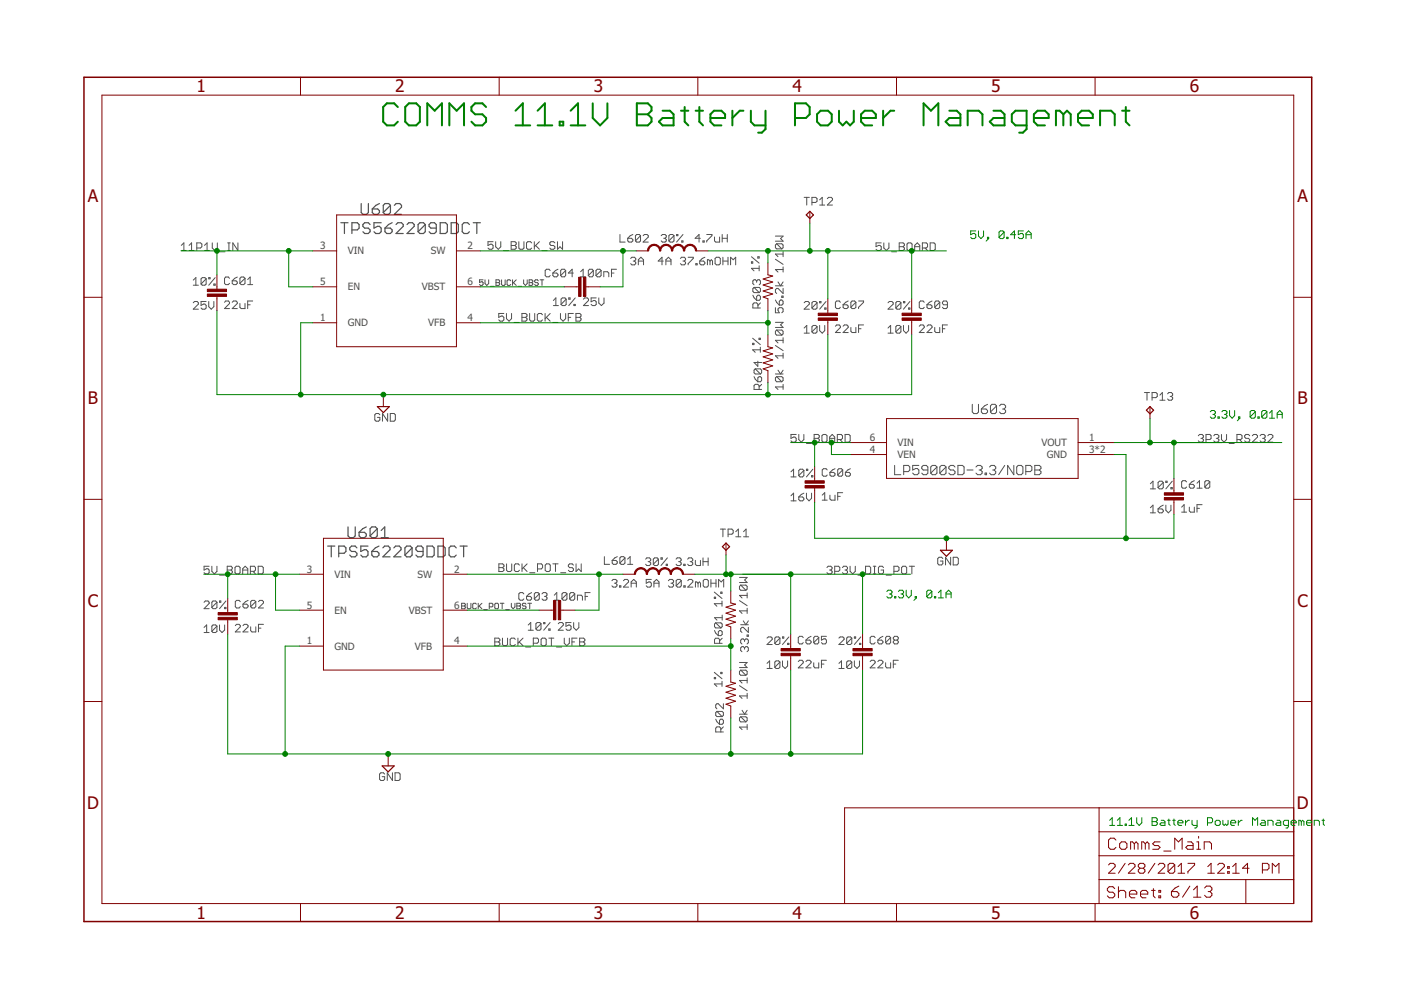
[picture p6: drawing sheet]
<svg xmlns="http://www.w3.org/2000/svg" width="297mm" height="210mm" viewBox="0 0 297 210" stroke-linecap="round" stroke-linejoin="round" font-family="sans-serif">
<defs><g id="words">
<g font-size="3.7" fill="#800000">
<text x="41.7" y="19.6">1</text>
<text x="83.8" y="19.6">2</text>
<text x="125.9" y="19.6">3</text>
<text x="168" y="19.6">4</text>
<text x="210.1" y="19.6">5</text>
<text x="252.2" y="19.6">6</text>
<text x="18.6" y="42.9">A</text>
<text x="275.1" y="42.9">A</text>
<text x="18.6" y="85.8">B</text>
<text x="275.1" y="85.8">B</text>
<text x="18.6" y="128.6">C</text>
<text x="275.1" y="128.6">C</text>
<text x="18.5" y="171.5">D</text>
<text x="275" y="171.5">D</text>
<text x="41.7" y="194.8">1</text>
<text x="83.8" y="194.8">2</text>
<text x="125.9" y="194.8">3</text>
<text x="168" y="194.8">4</text>
<text x="210.1" y="194.8">5</text>
<text x="252.2" y="194.8">6</text>
</g>
<g font-size="2.1" fill="#505050">
<text x="67.9" y="52.8">3</text>
<text x="73.7" y="54">VIN</text>
<text x="91.3" y="54">SW</text>
<text x="99.1" y="52.8">2</text>
<text x="67.9" y="60.5">5</text>
<text x="73.7" y="61.6">EN</text>
<text x="89.5" y="61.6">VBST</text>
<text x="99.1" y="60.5">6</text>
<text x="67.9" y="68.1">1</text>
<text x="73.7" y="69.2">GND</text>
<text x="90.8" y="69.2">VFB</text>
<text x="99.1" y="68.1">4</text>
<text x="184.5" y="93.5">6</text>
<text x="190.3" y="94.6">VIN</text>
<text x="220.8" y="94.6">VOUT</text>
<text x="230.9" y="93.5">1</text>
<text x="184.5" y="96">4</text>
<text x="190.3" y="97.1">VEN</text>
<text x="222" y="97.1">GND</text>
<text x="230.9" y="96">3*2</text>
<text x="65.1" y="121.4">3</text>
<text x="70.9" y="122.5">VIN</text>
<text x="88.5" y="122.5">SW</text>
<text x="96.3" y="121.4">2</text>
<text x="65.1" y="129">5</text>
<text x="70.9" y="130.1">EN</text>
<text x="86.7" y="130.1">VBST</text>
<text x="96.3" y="129">6</text>
<text x="65.1" y="136.6">1</text>
<text x="70.9" y="137.8">GND</text>
<text x="88" y="137.8">VFB</text>
<text x="96.3" y="136.6">4</text>
</g>
</g></defs>
<g fill="none" stroke="#505050" stroke-width=".21">
<path d="M38.4 53.1h1.1M38.4 52l.6-.5v1.6M40.1 53.1h1.1M40.1 52l.5-.5v1.6M41 59.4l.5-.5v1.6M41.7 52.6h.8l.3-.3v-.5l-.3-.3h-.8v1.6M43.3 53.1h1.1M43.3 52l.6-.5v1.6M43.7 59.1v1.1l-.3 .3h-.5l-.3-.3M43.7 59.1l-.3-.2h-.5l-.3 .2v1.1M43.7 59.1l-1.1 1.1M44.3 58.9h.2v.2h-.2z"/>
<path d="M45 51.5v1.1l.5 .5 .6-.5v-1.1M45.6 58.9l-1.3 1.6M46.6 53.4h1.1M48.3 51.5h.5M48.3 53.1h.5M48.5 51.5v1.6M48.7 59l-.3-.3h-.5l-.3 .3v1.1l.3 .2h.5l.3-.2M49.2 59.5h.8l.3 .3v.3l-.3 .2h-.5l-.3-.2zM50.3 58.7l-.5 .3-.6 .5M50.4 51.5v1.6l-1-1.6v1.6M51.9 59l-.2-.3h-.6l-.2 .3v1.1M51.9 59v1.1l-.2 .2h-.6l-.2-.2"/>
<path d="M51.9 59l-1 1.1M52.5 59.3l.5-.6v1.6M102.4 59.3h-.7v.6l.3-.2 .4 .2v.4l-.2 .2h-.3l-.2-.2M102.8 59.3v.8l.4 .4 .4-.4v-.8M104.5 51.2h-1v.8l.5-.2h.3l.2 .2v.6l-.2 .3h-.6l-.2-.3M105.1 51.2v1.1l.5 .6 .6-.6v-1.1M105.2 59.3h.5l.2 .2-.2 .4 .2 .4-.2 .2h-.5zM105.2 59.9h.5M106.3 59.3v1l.2 .2h.4l.2-.2v-1M106.7 53.1h1.1M108.3 59.5l-.2-.2h-.4l-.2 .2v.8l.2 .2h.4l.2-.2M108.4 51.2h.8l.3 .3v.3l-.3 .2 .3 .3v.3l-.3 .3h-.8z"/>
<path d="M108.4 52h.8M108.7 59.3v1.2M108.9 59.9l.6 .6M109.5 59.3l-.8 .8M110 51.2v1.4l.3 .3h.5l.3-.3v-1.4M111 59.3v.8l.4 .4 .4-.4v-.8M112.2 59.3h.6l.2 .2-.2 .4 .2 .4-.2 .2h-.6zM112.2 59.9h.6M112.7 51.5l-.2-.3h-.6l-.3 .3v1.1l.3 .3h.6l.2-.3M113.3 51.2v1.7M113.6 52l.8 .9M114.1 59.5l-.2-.2h-.4l-.2 .4 .2 .2h.4l.2 .4-.2 .2h-.4l-.2-.2"/>
<path d="M114.4 51.2l-1.1 1.1M114.5 59.3h.8M114.9 53.1h1.1M114.9 59.3v1.2M116.6 57.4l-.2-.3h-.5l-.3 .3v1l.3 .3h.5l.2-.3M117.2 57.9h.8l.3 .3v.2l-.3 .3h-.5l-.3-.3zM117.6 51.5l-.2-.3h-.6l-.2 .3v.3l.2 .2h.6l.2 .3v.3l-.2 .3h-.6l-.2-.3M118.2 51.2v1.7l.5-.6 .6 .6v-1.7M118.3 57.1l-1.1 .8M119.9 57.4v1l-.2 .3h-.6l-.2-.3M119.9 57.4l-.2-.3h-.6l-.2 .3v1M119.9 57.4l-1 1"/>
<path d="M121.6 57.9h-1.1l.8-.8v1.6M123.1 57.6l.5-.5v1.6M123.1 58.7h1.1M125.8 57.4v1l-.3 .3h-.5l-.3-.3M125.8 57.4l-.3-.3h-.5l-.3 .3v1M125.8 57.4l-1.1 1M127.4 57.4v1l-.2 .3h-.6l-.2-.3M127.4 57.4l-.2-.3h-.6l-.2 .3v1M127.4 57.4l-1 1M128 58.7v-1.1h.8l.3 .3v.8M129.6 57.9h.6M130.7 57.1h-1.1v1.6"/>
<path d="M131.4 49.7v1.6h1.1M133.1 50.5h.8l.3 .3v.3l-.3 .2h-.6l-.2-.2zM133.7 54.8l.3-.3h.5l.3 .3v.3l-.3 .3M134.2 49.7l-.6 .3-.5 .5M134.3 55.4h.2M134.5 55.4l.3 .2v.3l-.3 .3h-.5l-.3-.3M135.3 55.4h1.1M135.3 56.2v-1.1l.6-.6 .5 .6v1.1M135.8 50v1.1l-.3 .2h-.5l-.3-.2M135.8 50l-.3-.3h-.5l-.3 .3v1.1M135.8 50l-1.1 1.1M136.4 50l.2-.3h.6l.3 .3v.2l-1.1 1.1h1.1"/>
<path d="M140.2 50l.2-.3h.6l.3 .3v.2l-.3 .3M140.6 55.4h-1l.8-.9v1.7M140.7 50.5h.3M141 50.5l.3 .3v.3l-.3 .2h-.6l-.2-.2M141.2 55.4h1.1M141.2 56.2v-1.1l.5-.6 .6 .6v1.1M142.9 50v1.1l-.3 .2h-.5l-.3-.2M142.9 50l-.3-.3h-.5l-.3 .3v1.1M142.9 50l-1.1 1.1M143.4 49.7h.3v.3h-.3zM144.3 54.8l.2-.3h.6l.3 .3v.3l-.3 .3M144.5 51.1h.3v.2h-.3z"/>
<path d="M144.8 55.4h.3M144.8 49.7l-1.4 1.6M145.1 55.4l.3 .2v.3l-.3 .3h-.6l-.2-.3M145.9 54.5h1.1v.3l-1.1 1.1v.3M147.5 55.9h.3v.3h-.3zM148.4 55.4h.8l.2 .2v.3l-.2 .3h-.6l-.2-.3zM148.5 50.5h-1.1l.8-.8v1.6M149 51.1h.3v.2h-.3zM149.4 54.5l-.5 .3-.5 .6M149.8 49.7h1.1v.3l-1.1 1.1v.2M150.5 55.4l-.2-.3h-.3v1.1M150.5 55.4v.8"/>
<path d="M150.5 55.4l.3-.3 .3 .3v.8M151.5 50.2v.9l.3 .2h.8v-1.1M151.6 54.8l.3-.3h.5l.3 .3v1.1l-.3 .3h-.5l-.3-.3zM153.1 50.5h1.1M153.1 49.7v1.6M153.3 55.4h1M153.3 54.5v1.7M154.2 49.7v1.6M154.3 54.5v1.7M154.9 56.2v-1.7l.5 .6 .6-.6v1.7M159.3 55.5h.3v.3h-.3zM159.3 54.4l1.7 1.4"/>
<path d="M160.4 59.6l-.3-.3h-.2l-.3 .3v.5l.3 .3M160.4 59.6l.3-.3h.3l.2 .3v.5l-.2 .3M160.4 59.6v.3M160.7 54.4h.3v.3h-.3zM161 56.9h-1.7l.6 .5M161 56.3v1.1M164.4 55l1.6 1M164.4 50.1h1.6l-.5 .5 .5 .5h-1.6M164.7 51.7l-.3 .3v.5l.3 .3h1.1M164.7 51.7h1.1l.2 .3v.5l-.2 .3M164.7 51.7l1.1 1.1M165 59.8l.5 .8 .5-.8"/>
<path d="M166 53.3v1.1M166 56.6v1.1M166 57.1h-1.6l.6 .6M166 53.9h-1.6l.6 .5M170.5 41.8h1.1M171 41.8v1.7M172.1 42.9h.9l.2-.2v-.6l-.2-.3h-.9v1.7M173.8 42.4l.5-.6v1.7M173.8 43.5h1.1M175.4 42.1l.3-.3h.5l.3 .3v.3l-1.1 1.1h1.1M186.8 51.5h-1.1v.8l.6-.3h.3l.2 .3v.6l-.2 .2h-.6l-.3-.2M187.4 51.5v1.1l.5 .5 .6-.5v-1.1"/>
<path d="M189 53.4h1.1M190.6 51.5h.9l.2 .3v.2l-.2 .3 .2 .3v.3l-.2 .2h-.9zM190.6 52.3h.9M192.6 51.5h.5l.3 .3v1.1l-.3 .2h-.5l-.3-.2v-1.1zM193.9 52.3h1.1M193.9 53.1v-1.1l.6-.5 .5 .5v1.1M195.6 52.6h.8l.3-.3v-.5l-.3-.3h-.8v1.6M196.1 52.6l.6 .5M197.2 51.5h.8l.3 .3v1.1l-.3 .2h-.8zM41 60.5h1.1M41 64.2l.3-.3h.5l.3 .3v.3l-1.1 1.1h1.1M43.7 63.9h-1.1v.8l.6-.2h.2l.3 .2v.6l-.3 .3h-.5l-.3-.3"/>
<path d="M44.3 63.9v1.1l.5 .6 .5-.6v-1.1M45.3 60.2h.3v.3h-.3zM47.6 64.1l.3-.3h.5l.3 .3v.2l-1.1 1.1h1.1M49.2 64.1l.3-.3h.5l.3 .3v.2l-1.1 1.1h1.1M50.9 64.3v.9l.2 .2h.8v-1.1M52.5 64.6h.5M52.5 60.3h1.1M53.6 63.8h-1.1v1.6M104 60.7h.8M106.8 66.5h-1.1v.8l.6-.3h.3l.2 .3v.5l-.2 .3h-.6l-.3-.3M107.4 66.5v1.1l.5 .5 .6-.5v-1.1M109 68.4h1.1"/>
<path d="M109.8 60.7h.8M110.7 66.5h.8l.2 .2v.3l-.2 .3 .2 .3v.2l-.2 .3h-.8zM110.7 67.3h.8M112.3 66.5v1.3l.3 .3h.5l.3-.3v-1.3M115 66.7l-.3-.2h-.5l-.3 .2v1.1l.3 .3h.5l.3-.3M115.6 66.5v1.6M115.8 67.3l.8 .8M116.6 66.5l-1 1.1M117.2 68.4h1.1M117.3 63.7l.6-.5v1.6M117.3 64.8h1.1M118.8 66.5v1.1l.6 .5 .5-.5v-1.1"/>
<path d="M120 63.4v1.1l-.2 .3h-.6l-.2-.3M120 63.4l-.2-.2h-.6l-.2 .2v1.1M120 63.4l-1 1.1M120.5 67.3h.5M120.6 63.2h.3v.2h-.3zM121.6 66.5h-1.1v1.6M121.7 64.5h.3v.3h-.3zM122 63.2l-1.4 1.6M122.1 66.5h.8l.3 .2v.3l-.3 .3 .3 .3v.2l-.3 .3h-.8zM122.1 67.3h.8M123.7 63.4l.3-.2h.5l.3 .2v.3l-1.1 1.1h1.1M126.4 63.2h-1.1v.8l.6-.3h.2l.3 .3v.5l-.3 .3h-.5l-.3-.3"/>
<path d="M127 63.2v1.1l.5 .5 .6-.5v-1.1M159.6 72.8h.3v.3h-.3zM159.6 71.7l1.6 1.4M159.6 62.6l.3 .5 .5 .6M159.9 60.9l-.3 .3v.6l.3 .2h1.1M159.9 60.9h1.1l.2 .3v.6l-.2 .2M159.9 60.9l1.1 1.1M159.9 79.9l.2 .5 .6 .5M160.1 78.2l-.2 .3v.5l.2 .3h1.1M160.1 78.2h1.1l.3 .3v.5l-.3 .3M160.1 78.2l1.1 1.1M160.4 62.9l.3-.3h.3l.2 .3v.5l-.2 .3h-.6z"/>
<path d="M160.7 76.6v1.1l-.8-.8h1.6M160.7 65.3v-.8l-.3-.3h-.5l-.3 .3v.8h1.6M160.9 71.7h.3v.3h-.3zM161.2 74.2h-1.6l.5 .5M161.2 73.6v1.1M161.2 64.2l-.5 .6M164.4 65.2v1.1h.8l-.2-.8 .2-.3h.6l.2 .3v.6l-.2 .2M164.4 63.6l.8 1.1M164.4 60.6h1.6M164.4 79.3h1.6M164.4 73.3l1.6 1M164.4 68.3h1.6l-.5 .6 .5 .5h-1.6"/>
<path d="M164.7 70l-.3 .3v.5l.3 .3h1.1M164.7 79.9l-.3 .2v.6l.3 .2h1.1M164.7 70h1.1l.2 .3v.5l-.2 .3M164.7 79.9h1.1l.2 .2v.6l-.2 .2M164.7 79.9l1.1 1M164.7 70l1.1 1.1M165 78.5l.5 .8 .5-.8M165.5 63.6h.3l.2 .3v.5l-.2 .3h-.6v-.8zM165.8 62.8h.2v.3h-.2zM166 61.2v1l-1-1h-.3l-.3 .2v.6l.3 .2M166 71.6v1.1M166 74.9v1.1"/>
<path d="M166 75.4h-1.6l.6 .6M166 72.2h-1.6l.6 .5M170.5 64.2l.3-.3h.5l.3 .3v.3l-1.1 1.1h1.1M170.5 69.6l.5-.6v1.6M170.5 70.6h1.1M173.2 64.2v1.1l-.2 .3h-.6l-.3-.3M173.2 64.2l-.2-.3h-.6l-.3 .3v1.1M173.2 69.3l-.2-.3h-.6l-.3 .3v1.1M173.2 69.3v1.1l-.2 .2h-.6l-.3-.2M173.2 64.2l-1.1 1.1M173.2 69.3l-1.1 1.1M173.8 69v1.1l.5 .5 .6-.5v-1.1"/>
<path d="M173.8 63.9h.3v.3h-.3zM174.9 65.3h.2v.3h-.2zM175.1 63.9l-1.3 1.7M177.1 69.2l.3-.3h.5l.3 .3v.2l-1.1 1.1h1.1M178.2 64.1l-.3-.3h-.5l-.3 .3v1.1l.3 .2h.5l.3-.2M178.8 64.6h.8l.2 .3v.3l-.2 .2h-.6l-.2-.2zM178.8 69.2l.2-.3h.6l.2 .3v.2l-1 1.1h1M179.8 63.8l-1 .8M180.4 69.4v.8l.3 .3h.8v-1.1M181.5 64.1v1.1l-.3 .2h-.5l-.3-.2M181.5 64.1l-.3-.3h-.5l-.3 .3v1.1M181.5 64.1l-1.1 1.1"/>
<path d="M182 63.8h1.1v.3l-1.1 1.1v.2M182 69.7h.6M183.1 68.9h-1.1v1.6M188.3 64.2l.3-.3h.5l.3 .3v.3l-1.1 1.1h1.1M188.3 70.6h1.1M188.3 69.6l.5-.6v1.6M191 64.2v1.1l-.3 .3h-.5l-.3-.3M191 64.2l-.3-.3h-.5l-.3 .3v1.1M191 69.3v1.1l-.3 .2h-.5l-.3-.2M191 69.3l-.3-.3h-.5l-.3 .3v1.1M191 64.2l-1.1 1.1M191 69.3l-1.1 1.1"/>
<path d="M191.6 63.9h.2v.3h-.2zM191.6 69v1.1l.5 .5 .5-.5v-1.1M192.6 65.3h.3v.3h-.3zM192.9 63.9l-1.3 1.7M194.9 69.2l.3-.3h.5l.3 .3v.2l-1.1 1.1h1.1M196 64.1l-.3-.3h-.5l-.3 .3v1.1l.3 .2h.5l.3-.2M196.5 64.6h.8l.3 .3v.3l-.3 .2h-.5l-.3-.2zM196.5 69.2l.3-.3h.5l.3 .3v.2l-1.1 1.1h1.1M197.6 63.8l-.5 .3-.6 .5M198.2 69.4v.8l.2 .3h.8v-1.1M199.2 64.1v1.1l-.2 .2h-.6l-.2-.2M199.2 64.1l-.2-.3h-.6l-.2 .3v1.1"/>
<path d="M199.2 64.1l-1 1.1M199.8 69.7h.5M200.9 64.6h-.8l-.3-.3v-.2l.3-.3h.5l.3 .3v1.1l-.3 .2h-.5l-.3-.2M200.9 68.9h-1.1v1.6M80.5 87.9l-.2-.2h-.6l-.2 .2v1.1l.2 .3h.6l.2-.3v-.5h-.5M82.2 87.7v1.6l-1.1-1.6v1.6M82.7 87.7h.8l.3 .2v1.1l-.3 .3h-.8zM160.7 80.1l.3-.2h.2l.3 .2v.6l-.3 .2h-.5zM161 82.6v-.8l-.3-.3h-.6l-.2 .3v.8h1.6M161.5 81.5l-.5 .5M166 81.5v1.1M166 82h-1.6l.6 .6"/>
<path d="M168.8 92.1h-1.1v.8l.6-.2h.2l.3 .2v.6l-.3 .2h-.5l-.3-.2M169.4 92.1v1.1l.5 .5 .5-.5v-1.1M170.4 99.8v1l-.2 .3h-.6l-.2-.3M170.4 99.8l-.2-.3h-.6l-.2 .3v1M170.4 99.8l-1 1M171 99.5h.3v.3h-.3zM171 94h1.1M172.3 99.5l-1.3 1.6M172.6 92.1h.8l.3 .3v.3l-.3 .2 .3 .3v.3l-.3 .2h-.8zM172.6 92.9h.8M174.5 92.1h.6l.2 .3v1.1l-.2 .2h-.6l-.2-.2v-1.1zM175.4 99.6l-.3-.2h-.5l-.3 .2v1.1l.3 .3h.5l.3-.3"/>
<path d="M175.9 92.9h1.1M175.9 93.7v-1l.5-.6 .6 .6v1M177 99.4l-1 .8M177.5 93.2h.9l.2-.3v-.5l-.2-.3h-.9v1.6M178.1 93.2l.5 .5M178.7 99.6l-.3-.2h-.5l-.3 .2v1.1M178.7 99.6v1.1l-.3 .3h-.5l-.3-.3M178.7 99.6l-1.1 1.1M179.2 92.1h.8l.3 .3v1.1l-.3 .2h-.8zM180.3 99.4l-.5 .2-.6 .6M189.7 98.7v1.9h1.3M191.6 100h1l.3-.3v-.7l-.3-.3h-1v1.9"/>
<path d="M194.8 98.7h-1.3v1l.7-.4h.3l.3 .4v.6l-.3 .3h-.7l-.3-.3M196.7 99.7h-1l-.3-.4v-.3l.3-.3h.7l.3 .3v1.3l-.3 .3h-.7l-.3-.3M198.6 99v1.3l-.3 .3h-.6l-.4-.3M198.6 99l-.3-.3h-.6l-.4 .3v1.3M198.6 99l-1.3 1.3M200.6 99v1.3l-.4 .3h-.6l-.3-.3M200.6 99l-.4-.3h-.6l-.3 .3v1.3M200.6 99l-1.3 1.3M202.5 99l-.3-.3h-.7l-.3 .3v.3l.3 .4h.7l.3 .3v.3l-.3 .3h-.7l-.3-.3M203.1 98.7h1l.3 .3v1.3l-.3 .3h-1zM205 99.7h1.3M206.1 85.7v1.7l.4 .3h.6l.4-.3v-1.7"/>
<path d="M206.9 99l.4-.3h.6l.3 .3v.3l-.3 .4M207.6 99.7h.3M207.9 99.7l.3 .3v.3l-.3 .3h-.6l-.4-.3M208.1 86.7h.9l.4 .3v.4l-.4 .3h-.6l-.3-.3zM209.4 85.7l-.7 .4-.6 .6M209.8 99l.3-.3h.7l.3 .3v.3l-.3 .4M210.5 99.7h.3M210.8 99.7l.3 .3v.3l-.3 .3h-.7l-.3-.3M211.3 86.1v1.3l-.3 .3h-.7l-.3-.3M211.3 86.1l-.3-.4h-.7l-.3 .4v1.3M211.3 86.1l-1.3 1.3M211.9 86.1l.3-.4h.7l.3 .4v.3l-.3 .3"/>
<path d="M212.6 86.7h.3M212.9 86.7l.3 .3v.4l-.3 .3h-.7l-.3-.3M213 98.7l-1.3 1.9M214.9 98.7v1.9l-1.3-1.9v1.9M215.9 98.7h.6l.4 .3v1.3l-.4 .3h-.6l-.3-.3v-1.3zM217.5 100h1l.3-.3v-.7l-.3-.3h-1v1.9M219.4 98.7h1l.3 .3v.3l-.3 .4 .3 .3v.3l-.3 .3h-1zM219.4 99.7h1M242.6 83.2h1.1M243.2 83.2v1.7M244.3 84.3h.8l.3-.2v-.6l-.3-.3h-.8v1.7M245.9 83.8l.5-.6v1.7"/>
<path d="M245.9 84.9h1.1M247.5 83.5l.3-.3h.5l.3 .3v.3l-.3 .3M248.1 84.1h.2M248.3 84.1l.3 .2v.3l-.3 .3h-.5l-.3-.3M254.1 92.4l.2-.3h.6l.2 .3v.3l-.2 .2M254.6 92.9h.3M254.9 92.9l.2 .3v.3l-.2 .2h-.6l-.2-.2M255.7 93.2h.8l.3-.3v-.5l-.3-.3h-.8v1.6M257.3 92.4l.3-.3h.5l.3 .3v.3l-.3 .2M257.9 92.9h.2M258.1 92.9l.3 .3v.3l-.3 .2h-.5l-.3-.2M259 92.1v1.1l.5 .5 .6-.5v-1.1"/>
<path d="M260.6 94h1.1M262.3 93.2h.8l.2-.3v-.5l-.2-.3h-.8v1.6M262.8 93.2l.5 .5M265 92.4l-.3-.3h-.5l-.3 .3v.3l.3 .2h.5l.3 .3v.3l-.3 .2h-.5l-.3-.2M265.5 92.4l.3-.3h.5l.3 .3v.3l-1.1 1h1.1M267.2 92.4l.2-.3h.6l.2 .3v.3l-.2 .2M267.7 92.9h.3M268 92.9l.2 .3v.3l-.2 .2h-.6l-.2-.2M268.8 92.4l.3-.3h.5l.3 .3v.3l-1.1 1h1.1M105.8 119.5h.8l.2 .3v.3l-.2 .3 .2 .2v.3l-.2 .3h-.8zM107.4 119.5v1.4l.3 .3h.5l.3-.3v-1.4M110.1 119.8l-.2-.3h-.6l-.2 .3v1.1l.2 .3h.6l.2-.3"/>
<path d="M110.7 119.5v1.7M111.8 119.5l-1.1 1.1M115.9 119.5h.5l.3 .3v1.1l-.3 .3h-.5l-.3-.3v-1.1zM117.2 119.5h1.1M117.8 119.5v1.7M121.6 119.8l-.3-.3h-.5l-.3 .3v.3l.3 .3h.5l.3 .2v.3l-.3 .3h-.5l-.3-.3M122.1 119.5v1.7l.6-.6 .5 .6v-1.7M128.1 118v1.7h1.1M129.8 118.8h.8l.3 .3v.3l-.3 .3h-.6l-.2-.3zM130.9 118l-.6 .3-.5 .5M132.5 118.3v1.1l-.3 .3h-.5l-.3-.3M132.5 118.3l-.3-.3h-.5l-.3 .3v1.1"/>
<path d="M132.5 118.3l-1.1 1.1M133.1 119.7h1.1M133.1 118.6l.5-.6v1.7M136.9 118.6l.2-.3h.6l.3 .3v.2l-.3 .3M137.4 119.1h.3M137.7 119.1l.3 .3v.2l-.3 .3h-.6l-.2-.3M139.6 118.6l-.3-.3h-.5l-.3 .3v1M139.6 118.6v1l-.3 .3h-.5l-.3-.3M139.6 118.6l-1.1 1M140.1 118.3h.3v.3h-.3zM141.2 119.6h.3v.3h-.3zM141.5 118.3l-1.4 1.6"/>
<path d="M143.3 118.6l.3-.3h.5l.3 .3v.2l-.3 .3M143.9 119.1h.2M144.1 119.1l.3 .3v.2l-.3 .3h-.5l-.3-.3M145 119.6h.2v.3h-.2zM145.8 118.6l.2-.3h.6l.3 .3v.2l-.3 .3M146.3 119.1h.3M146.6 119.1l.3 .3v.2l-.3 .3h-.6l-.2-.3M147.4 118.8v.8l.3 .3h.8v-1.1M149.1 118.3v1.6M149.1 119.1h1M150.1 118.3v1.6M152.7 112.2h1.1"/>
<path d="M153.3 112.2v1.6M154.4 113.3h.8l.2-.3v-.5l-.2-.3h-.8v1.6M156 112.7l.5-.5v1.6M156 113.8h1.1M157.6 113.8h1.1M157.6 112.7l.6-.5v1.6M167.7 100l.6-.5v1.6M167.7 105.1l.6-.5v1.6M167.7 101.1h1.1M167.7 106.2h1.1M169.4 105.4h.8l.2 .2v.3l-.2 .3h-.6l-.2-.3zM170.4 104.6l-.5 .2-.5 .6"/>
<path d="M171 104.6v1l.5 .6 .6-.6v-1M172.1 100.8h.2v.3h-.2zM174.3 105l.6-.5v1.5M174.3 106h1.1M176 105v.8l.2 .2h.8v-1M176 100.2h.8l.2 .2v.3l-.2 .3h-.6l-.2-.3zM177.6 105.2h.5M178.7 104.5h-1.1v1.5M179.2 100.2h.8l.3 .2v.3l-.3 .3h-.5l-.3-.3zM199.9 118.4l-.3-.2h-.5l-.3 .2v1.1l.3 .3h.5l.3-.3v-.5h-.5M201.5 118.2v1.6l-1-1.6v1.6M202.1 118.2h.8l.3 .2v1.1l-.3 .3h-.8z"/>
<path d="M208.9 100.3h.3v.3h-.3zM243.9 102.6l.6-.6v1.7M243.9 107.7l.6-.6v1.6M243.9 103.7h1.1M243.9 108.7h1.1M245.5 107.9h.9l.2 .3v.3l-.2 .2h-.6l-.3-.2zM246.6 102.3v1.1l-.2 .3h-.6l-.3-.3M246.6 102.3l-.2-.3h-.6l-.3 .3v1.1M246.6 102.3l-1.1 1.1M246.6 107.1l-1.1 .8M247.2 102h.2v.3h-.2zM247.2 107.1v1.1l.5 .5 .6-.5v-1.1"/>
<path d="M248.3 103.4h.2v.3h-.2zM248.5 102l-1.3 1.7M250.5 107.5l.6-.5v1.6M250.5 108.6h1.1M251.6 102.2l-.3-.3h-.5l-.3 .3v1.1l.3 .2h.5l.3-.2M252.2 107.5v.8l.2 .3h.8v-1.1M252.2 102.7h.8l.2 .3v.3l-.2 .2h-.6l-.2-.2zM253.2 101.9l-.5 .3-.5 .5M253.8 107.8h.5M253.8 103.5h1.1M253.8 102.4l.5-.5v1.6M254.9 107h-1.1v1.6"/>
<path d="M256.5 102.2l-.3-.3h-.5l-.3 .3v1.1M256.5 102.2v1.1l-.3 .2h-.5l-.3-.2M256.5 102.2l-1.1 1.1M43.3 127.7l.2-.3h.6l.2 .3v.3l-1 1.1h1M43.3 133l.5-.5v1.6M43.3 134.1h1M44.3 120.1h-1v.8l.8-.3 .2 .3v.5l-.2 .3h-.6l-.2-.3M44.9 120.1v1l.5 .6 .6-.6v-1M46 127.7v1.1l-.3 .3h-.5l-.3-.3M46 127.7l-.3-.3h-.5l-.3 .3v1.1M46 132.8l-.3-.3h-.5l-.3 .3v1.1M46 132.8v1.1l-.3 .2h-.5l-.3-.2"/>
<path d="M46 127.7l-1.1 1.1M46 132.8l-1.1 1.1M46.5 127.4h.3v.3h-.3zM46.5 132.5v1.1l.6 .5 .5-.5v-1.1M46.5 121.9h1.1M47.6 128.8h.3v.3h-.3zM47.9 127.4l-1.4 1.7M48.2 120.1h.8l.3 .2v.3l-.3 .3 .3 .2v.3l-.3 .3h-.8zM48.2 120.9h.8M49.9 132.7l.2-.3h.6l.2 .3v.2l-1 1.1h1M50.1 120.1h.5l.3 .2v1.1l-.3 .3h-.5l-.3-.3v-1.1zM50.9 127.6l-.2-.3h-.6l-.2 .3v1l.2 .3h.6l.2-.3"/>
<path d="M51.5 121.7v-1.1l.5-.5 .5 .5v1.1M51.5 120.9h1M51.5 132.7l.3-.3h.5l.3 .3v.2l-1.1 1.1h1.1M51.5 128.1h.8l.3 .3v.2l-.3 .3h-.5l-.3-.3zM52.6 127.3l-.6 .3-.5 .5M53.1 121.1h.8l.3-.2v-.6l-.3-.2h-.8v1.6M53.1 132.9v.8l.3 .3h.8v-1.1M53.6 121.1l.6 .6M54.2 127.6l-.2-.3h-.6l-.3 .3v1M54.2 127.6v1l-.2 .3h-.6l-.3-.3M54.2 127.6l-1.1 1M54.7 120.1h.8l.3 .2v1.1l-.3 .3h-.8z"/>
<path d="M54.8 133.2h.5M54.8 127.6l.3-.3h.5l.3 .3v.2l-1.1 1.1h1.1M55.9 132.4h-1.1v1.6M97.9 127.9h.6l.2 .2-.2 .4 .2 .4-.2 .2h-.6zM97.9 128.5h.6M99.1 127.9v1l.2 .2h.3l.2-.2v-1M101 128.1l-.2-.2h-.4l-.2 .2v.8l.2 .2h.4l.2-.2M101.4 127.9v1.2M101.6 128.5l.6 .6M102.2 127.9l-.8 .8M102.6 129.3h.7M103.7 128.7h.6l.2-.2v-.4l-.2-.2h-.6v1.2"/>
<path d="M104.9 128.1l.2-.2h.4l.2 .2v.8l-.2 .2h-.4l-.2-.2zM104.9 135.3h.8l.3 .3v.2l-.3 .3 .3 .3v.3l-.3 .2h-.8zM104.9 136.1h.8M105.8 120.4h.8M106.1 127.9h.7M106.5 127.9v1.2M106.5 135.3v1.4l.3 .2h.5l.3-.2v-1.4M107.2 129.3h.8M108.4 127.9v.8l.4 .4 .4-.4v-.8M109.3 135.6l-.3-.3h-.6l-.2 .3v1.1l.2 .2h.6l.3-.2M109.6 127.9h.6l.2 .2-.2 .4 .2 .4-.2 .2h-.6zM109.6 128.5h.6"/>
<path d="M109.8 135.3v1.6M110.1 136.1l.8 .8M110.9 135.3l-1.1 1.1M111 120.4l.8 .8M111.1 125.9l-.3-.3h-.5l-.3 .3v1.1l.3 .3h.5l.3-.3M111.4 137.2h1.1M111.5 128.1l-.2-.2h-.4l-.2 .4 .2 .2h.4l.2 .4-.2 .2h-.4l-.2-.2M111.6 126.4h.8l.3 .3v.3l-.3 .3h-.5l-.3-.3zM111.9 127.9h.8M112 132.5l.5-.5v1.6M112 133.6h1.1M112.3 121.4h1.1"/>
<path d="M112.3 127.9v1.2M112.7 125.6l-1.1 .8M113.1 136.4h.8l.3-.3v-.5l-.3-.3h-.8v1.6M114 120.6h.8l.2-.2v-.6l-.2-.3h-.8v1.7M114.3 125.9v1.1l-.2 .3h-.6l-.2-.3M114.3 125.9l-.2-.3h-.6l-.2 .3v1.1M114.3 125.9l-1 1.1M114.7 132.2v1.1l-.3 .3h-.5l-.3-.3M114.7 132.2l-.3-.2h-.5l-.3 .2v1.1M114.7 132.2l-1.1 1.1M114.9 125.9l.3-.3h.5l.3 .3v.3l-.3 .2M115 135.3h.5l.3 .3v1.1l-.3 .2h-.5l-.3-.2v-1.1z"/>
<path d="M115.3 132h.2v.2h-.2zM115.4 126.4h.3M115.7 126.4l.3 .3v.3l-.3 .3h-.5l-.3-.3M116.4 135.3h1M116.4 133.3h.2v.3h-.2zM116.6 132l-1.3 1.6M116.9 135.3v1.6M117.5 126.2l.5-.6v1.7M117.5 127.3h1.1M118 137.2h1.1M118.4 132.2l.2-.2h.6l.2 .2v.3l-1 1.1h1M118.9 121.4h1.1"/>
<path d="M119.6 135.3v1.1l.6 .5 .5-.5v-1.1M120.2 125.9v1.1l-.2 .3h-.6l-.3-.3M120.2 125.9l-.2-.3h-.6l-.3 .3v1.1M120.2 125.9l-1.1 1.1M121.1 132h-1.1v.8l.5-.3h.3l.3 .3v.5l-.3 .3h-.5l-.3-.3M121.3 136.1h.5M121.6 132v1.1l.6 .5 .5-.5v-1.1M121.9 125.9l-.3-.3h-.5l-.3 .3v1.1M121.9 125.9v1.1l-.3 .3h-.5l-.3-.3M121.9 125.9l-1.1 1.1M122.3 135.3h-1v1.6M122.4 127.3v-1.1h.8l.3 .2v.9"/>
<path d="M122.9 135.3h.8l.3 .3v.2l-.3 .3 .3 .3v.3l-.3 .2h-.8zM122.9 136.1h.8M124.1 126.4h.5M125.1 125.6h-1v1.7M129.7 123.1l.3-.2h.5l.3 .2v.3l-.3 .3M130.3 123.7h.2M130.5 123.7l.3 .2v.3l-.3 .3h-.5l-.3-.3M131.4 124.2h.2v.3h-.2zM132.2 123.1l.3-.2h.5l.3 .2v.3l-1.1 1.1h1.1M133.8 123.7h1.1M133.8 124.5v-1.1l.6-.5 .5 .5v1.1M138.1 122.9h-1.1v.8l.6-.3h.2l.3 .3v.5l-.3 .3h-.5l-.3-.3"/>
<path d="M138.6 123.7h1.1M138.6 124.5v-1.1l.6-.5 .5 .5v1.1M141.7 123.1l.3-.2h.5l.3 .2v.3l-.3 .3M142.3 123.7h.2M142.5 123.7l.3 .2v.3l-.3 .3h-.5l-.3-.3M144.4 123.1l-.2-.2h-.6l-.2 .2v1.1M144.4 123.1v1.1l-.2 .3h-.6l-.2-.3M144.4 123.1l-1 1.1M145 124.2h.3v.3h-.3zM145.8 123.1l.3-.2h.5l.3 .2v.3l-1.1 1.1h1.1M148 123.7l.3-.3 .2 .3v.8M148 123.7l-.3-.3h-.3v1.1"/>
<path d="M148 123.7v.8M149.4 122.9h.5l.3 .2v1.1l-.3 .3h-.5l-.3-.3v-1.1zM150.7 123.7h1.1M150.7 122.9v1.6M151.4 126.6h.3v.3h-.3zM151.4 125.5l1.7 1.4M151.5 133.7l.2 .5 .6 .6M151.7 132.1l-.2 .2v.6l.2 .2h1.1M151.7 132.1h1.1l.3 .2v.6l-.3 .2M151.7 132.1l1.1 1M151.8 122.9v1.6M152.3 134l.3-.3h.2l.3 .3v.5l-.3 .3h-.5z"/>
<path d="M152.4 124.5v-1.6l.5 .5 .5-.5v1.6M152.6 136.4v-.8l-.3-.3h-.6l-.2 .3v.8h1.6M152.8 125.5h.3v.3h-.3zM153.1 128h-1.7l.6 .5M153.1 127.4v1.1M153.1 130.4v1.1M153.1 135.3l-.5 .6M153.1 131h-1.6l.5 .5M156.8 127.3l1.6 1.1M156.8 122.4h1.6l-.5 .6 .5 .5h-1.6M157 132.5h1.7M157.1 124.1h1l.3 .2v.6l-.3 .3"/>
<path d="M157.1 124.1l-.3 .2v.6l.3 .3h1M157.1 124.1l1 1.1M157.6 131.6l.5 .9 .6-.9M157.9 137.4l-.3-.3h-.3l-.3 .3v.5l.3 .3M157.9 135.7l-.3-.2h-.3l-.3 .2v.6l.3 .2M157.9 137.4l.2-.3h.3l.3 .3v.5l-.3 .3M157.9 135.7v.3M157.9 137.4v.2M157.9 135.7l.2-.2h.3l.3 .2v.6l-.3 .2M158.4 134.6h.3v.3h-.3zM158.4 129.5h-1.6l.5 .6M158.4 125.7v1.1"/>
<path d="M158.4 129v1.1M158.4 126.2h-1.6l.5 .6M158.7 133v1.1l-1.1-1.1h-.3l-.3 .3v.5l.3 .3M162.6 135.3l.3-.3h.5l.3 .3v.3l-1.1 1.1h1.1M165.4 135.3v1.1l-.3 .3h-.6l-.2-.3M165.4 135.3l-.3-.3h-.6l-.2 .3v1.1M165.4 135.3l-1.1 1.1M165.9 135h.3v.3h-.3zM167 136.4h.3v.3h-.3zM167.3 135l-1.4 1.7M170.3 135.2l-.2-.3h-.6l-.3 .3v1l.3 .3h.6l.2-.3M170.9 135.7h.8l.3 .3v.2l-.3 .3h-.5l-.3-.3z"/>
<path d="M172 134.9l-1.1 .8M173.6 135.2l-.3-.3h-.5l-.3 .3v1M173.6 135.2v1l-.3 .3h-.5l-.3-.3M173.6 135.2l-1.1 1M175.2 134.9h-1v.8l.5-.3h.3l.2 .3v.5l-.2 .3h-.6l-.2-.3M175.2 140h-1v1.6M175.3 120.3l.3-.2h.5l.3 .2v.3l-.3 .3M175.9 120.9h.2M176.1 120.9l.3 .2v.3l-.3 .3h-.5l-.3-.3M177 121.1h.8l.3-.2v-.6l-.3-.2h-.8v1.6M177.9 135.3l.2-.3h.6l.3 .3v.3l-1.1 1.1h1.1M178.6 120.3l.3-.2h.5l.3 .2v.3l-.3 .3"/>
<path d="M179.2 120.9h.2M179.4 120.9l.3 .2v.3l-.3 .3h-.5l-.3-.3M180.2 120.1v1l.6 .6 .5-.6v-1M180.6 135.3v1.1l-.3 .3h-.5l-.3-.3M180.6 135.3l-.3-.3h-.5l-.3 .3v1.1M180.6 135.3l-1.1 1.1M181.1 135h.3v.3h-.3zM181.9 121.9h1.1M182.2 136.4h.3v.3h-.3zM182.5 135l-1.4 1.7M183.5 120.1h.8l.3 .2v1.1l-.3 .3h-.8zM185.1 120.1h.6"/>
<path d="M185.1 121.7h.6M185.4 120.1v1.6M185.5 135.2l-.2-.3h-.5l-.3 .3v1l.3 .3h.5l.2-.3M186.1 135.7h.8l.3 .3v.2l-.3 .3h-.5l-.3-.3zM187.2 134.9l-.6 .3-.5 .5M187.3 120.3l-.3-.2h-.5l-.3 .2v1.1l.3 .3h.5l.3-.3v-.5h-.5M187.9 121.9h1.1M188.8 135.2l-.2-.3h-.6l-.2 .3v1M188.8 135.2v1l-.2 .3h-.6l-.2-.3M188.8 135.2l-1 1M189.5 121.1h.8l.3-.2v-.6l-.3-.2h-.8v1.6M189.7 135.7l-.3-.3v-.2l.3-.3h.5l.3 .3v.2l-.3 .3"/>
<path d="M189.7 135.7l-.3 .3v.2l.3 .3h.5l.3-.3v-.2l-.3-.3M189.7 135.7h.5M190.5 140h-1.1v1.6M191.4 120.1h.6l.2 .2v1.1l-.2 .3h-.6l-.2-.3v-1.1zM192.8 120.1h1.1M193.3 120.1v1.6M151.4 143.6h.3v.3h-.3zM151.4 142.6l1.7 1.3M151.7 152.5l.3 .5 .5 .6M152 150.8l-.3 .3v.6l.3 .2h1.1M152 150.8h1.1l.3 .3v.6l-.3 .2M152 150.8l1.1 1.1"/>
<path d="M152.5 152.7l.3-.2h.3l.3 .2v.6l-.3 .3h-.6zM152.8 142.6h.3v.2h-.3zM152.8 155.2v-.8l-.3-.3h-.5l-.3 .3v.8h1.7M153.1 144.5v1M153.1 145h-1.7l.6 .5M153.4 149.2v1.1l-1.1-1.1h-.3l-.3 .3v.5l.3 .3M153.4 154.1l-.6 .6M156.8 151.4h1.6M156.8 145.4l1.6 1.1M156.8 140.5h1.6l-.5 .5 .5 .5h-1.6M157.1 142.1h1l.3 .3v.5l-.3 .3M157.1 152h1l.3 .2v.6l-.3 .3"/>
<path d="M157.1 142.1l-.3 .3v.5l.3 .3h1M157.1 152l-.3 .2v.6l.3 .3h1M157.1 152l1 1.1M157.1 142.1l1 1.1M157.3 150.6l.6 .8 .5-.8M158.4 143.7v1.1M158.4 147v1.1M158.4 153.6v1.1M158.4 154.2h-1.6l.5 .5M158.4 147.6h-1.6l.5 .5M158.4 144.3h-1.6l.5 .5M162.6 140.7l.6-.6v1.6"/>
<path d="M162.6 141.7h1.1M165.4 140.4l-.3-.3h-.6l-.2 .3v1.1M165.4 140.4v1.1l-.3 .2h-.6l-.2-.2M165.4 140.4l-1.1 1.1M165.9 140.1v1.1l.6 .5 .5-.5v-1.1M169.2 140.3l.3-.3h.6l.2 .3v.2l-1.1 1.1h1.1M170.9 140.3l.3-.3h.5l.3 .3v.2l-1.1 1.1h1.1M172.5 140.5v.8l.3 .3h.8v-1.1M174.2 140.8h.5M177.9 141.7h1.1M177.9 140.7l.5-.6v1.6M180.6 140.4v1.1l-.3 .2h-.5l-.3-.2"/>
<path d="M180.6 140.4l-.3-.3h-.5l-.3 .3v1.1M180.6 140.4l-1.1 1.1M181.1 140.1v1.1l.6 .5 .5-.5v-1.1M184.5 140.3l.3-.3h.5l.2 .3v.2l-1 1.1h1M186.1 140.3l.3-.3h.5l.3 .3v.2l-1.1 1.1h1.1M187.8 140.5v.8l.2 .3h.8v-1.1M189.4 140.8h.5M81.6 164.1l-.3-.2h-.5l-.3 .2v1.1l.3 .3h.5l.3-.3v-.5h-.6M83.2 163.9v1.6l-1.1-1.6v1.6M83.8 163.9h.8l.2 .2v1.1l-.2 .3h-.8z"/>
</g>
<g fill="none" stroke="#505050" stroke-width=".25">
<path d="M72.3 47.2h1.5M73 47.2v2.3M74.6 48.7h1.2l.3-.3v-.8l-.3-.4h-1.2v2.3M76.6 43.2v1.9l.4 .3h.7l.4-.3v-1.9M78.5 47.6l-.4-.4h-.8l-.4 .4v.4l.4 .4h.8l.4 .3v.4l-.4 .4h-.8l-.4-.4M78.9 44.3h1.2l.4 .4v.4l-.4 .3h-.8l-.4-.3zM80.5 43.2l-.8 .3-.8 .8M80.8 47.2h-1.5v1.2l.8-.4h.3l.4 .4v.7l-.4 .4h-.7l-.4-.4M81.6 48.4h1.2l.3 .3v.4l-.3 .4h-.8l-.4-.4zM82.8 43.5v1.6l-.4 .3h-.8l-.3-.3M82.8 43.5l-.4-.3h-.8l-.3 .3v1.6M82.8 43.5l-1.5 1.6"/>
<path d="M83.1 47.2l-.7 .4-.8 .8M83.6 43.5l.4-.3h.8l.3 .3v.4l-1.5 1.5h1.5M84 47.6l.3-.4h.8l.4 .4v.4l-1.5 1.5h1.5M86.3 47.6l.4-.4h.7l.4 .4v.4l-1.5 1.5h1.5M90.2 47.6l-.4-.4h-.8l-.4 .4v1.5M90.2 47.6v1.5l-.4 .4h-.8l-.4-.4M90.2 47.6l-1.6 1.5M92.5 48.4h-1.1l-.4-.4v-.4l.4-.4h.7l.4 .4v1.5l-.4 .4h-.7l-.4-.4M93.3 47.2h1.2l.3 .4v1.5l-.3 .4h-1.2zM95.7 47.2h1.1l.4 .4v1.5l-.4 .4h-1.1zM99.5 47.6l-.4-.4h-.7l-.4 .4v1.5l.4 .4h.7l.4-.4M100.3 47.2h1.6"/>
<path d="M101.1 47.2v2.3M69.5 115.8h1.5M70.2 115.8v2.3M71.8 117.3h1.2l.3-.4v-.7l-.3-.4h-1.2v2.3M73.8 111.7v1.9l.4 .4h.7l.4-.4v-1.9M75.7 116.2l-.4-.4h-.8l-.4 .4v.3l.4 .4h.8l.4 .4v.4l-.4 .4h-.8l-.4-.4M76.1 112.9h1.2l.4 .3v.4l-.4 .4h-.8l-.4-.4zM77.7 111.7l-.8 .4-.8 .8M78 115.8h-1.5v1.1l.8-.4h.3l.4 .4v.8l-.4 .4h-.7l-.4-.4M78.8 116.9h1.2l.3 .4v.4l-.3 .4h-.8l-.4-.4zM80 112.1l-.4-.4h-.8l-.3 .4v1.5M80 112.1v1.5l-.4 .4h-.8l-.3-.4"/>
<path d="M80 112.1l-1.5 1.5M80.3 115.8l-.7 .4-.8 .7M80.8 112.5l.8-.8v2.3M80.8 114h1.5M81.2 116.2l.4-.4h.7l.4 .4v.3l-1.5 1.6h1.5M83.5 116.2l.4-.4h.7l.4 .4v.3l-1.5 1.6h1.5M87.4 116.2l-.4-.4h-.8l-.3 .4v1.5M87.4 116.2v1.5l-.4 .4h-.8l-.3-.4M87.4 116.2l-1.5 1.5M89.7 116.9h-1.1l-.4-.4v-.3l.4-.4h.7l.4 .4v1.5l-.4 .4h-.7l-.4-.4M90.5 115.8h1.2l.4 .4v1.5l-.4 .4h-1.2zM92.9 115.8h1.1l.4 .4v1.5l-.4 .4h-1.1z"/>
<path d="M96.7 116.2l-.3-.4h-.8l-.4 .4v1.5l.4 .4h.8l.3-.4M97.5 115.8h1.6M98.3 115.8v2.3"/>
</g>
<g fill="none" stroke="#800000" stroke-width=".21">
<path d="M63.7 16.4v3.8M105.8 16.4v3.8M148 16.4v3.8M190.1 16.4v3.8M232.2 16.4v3.8M21.6 20.2h252.7v171.4h-252.7zM46 58.3v3M66.3 53.2h5.1M71.4 45.6h25.4v27.9h-25.4zM96.8 53.2h5.1M134.9 53.2h2.5M147.6 53.2h2.5"/>
<path d="M162.8 55.7v2.6l1 .2-2 .7 2 .6-2 .6 2 .7-2 .6 2 .6-2 .7 1 .4v2.5M171.7 44.8v2.5M17.8 63h3.8M46 62.8v3.1M66.3 68.4h5.1M66.3 60.8h5.1M96.8 68.4h5.1M96.8 60.8h5.1M119.6 60.8h3.1M124.2 60.8h3.1M162.8 71v2.5l1 .3-2 .6 2 .6-2 .7 2 .6-2 .6 2 .7-2 .6 1 .4v2.5M175.5 63.4v3"/>
<path d="M175.5 67.9v3.1M193.3 63.4v3M193.3 67.9v3.1M274.3 63h3.8M81.3 83.7v2.5M172.7 98.9v3M180.3 93.8h7.7M180.3 96.4h7.7M188 88.8h40.6v12.6h-40.6zM228.6 93.8h7.6M228.6 96.4h7.6M243.8 86.2v2.6"/>
<path d="M17.8 105.9h3.8M68.6 114.1h25.4v28h-25.4zM153.9 115.1v2.6M172.7 103.5v3M200.7 114.1v2.6M248.9 101.4v3.1M248.9 106v3.1M274.3 105.9h3.8M48.3 126.8v3.1M48.3 131.4v3.1M63.5 121.8h5.1M63.5 137h5.1"/>
<path d="M63.5 129.4h5.1M94 121.8h5.1M94 137h5.1M94 129.4h5.1M114.3 129.4h3M118.9 129.4h3M132.1 121.8h2.5M144.8 121.8h2.5M154.9 125.3v2.5l1.1 .3-2.1 .6 2.1 .7-2.1 .6 2.1 .6-2.1 .7 2.1 .6-2.1 .6 1 .4v2.6M167.6 134.5v3M167.6 139v3.1M182.9 134.5v3"/>
<path d="M182.9 139v3.1M17.8 148.7h3.8M82.3 159.9v2.5M154.9 142.1v2.5l1.1 .3-2.1 .6 2.1 .6-2.1 .7 2.1 .6-2.1 .6 2.1 .7-2.1 .6 1 .4v2.5M274.3 148.7h3.8M233 171.3v20.3M233 176.4h41.3M236.6 178.1l-.4-.4h-.8l-.4 .4v1.6l.4 .4h.8l.4-.4M237.8 178.5h.7l.4 .4v.8l-.4 .4h-.7l-.4-.4v-.8zM240.5 178.9l-.4-.4h-.4v1.6M240.5 178.9v1.2M240.5 178.9l.4-.4 .4 .4v1.2"/>
<path d="M242.8 178.9l-.4-.4h-.3v1.6M242.8 178.9v1.2M242.8 178.9l.4-.4 .4 .4v1.2M246 178.5h-1.2l-.4 .4 .4 .4h.8l.4 .4-.4 .4h-1.2M251.8 178.5h.8l.4 .4v1.2h-1.2l-.4-.4 .4-.4h1.2M253.7 178.5h.4v1.6M254.1 177.3v.4M274.3 171.3h-95.2v20.3M63.7 191.6v3.8M105.8 191.6v3.8M148 191.6v3.8M190.1 191.6v3.8"/>
<path d="M232.2 191.6v3.8M233 186.5h41.3M233 181.4h41.3M235 183.4l.4-.4h.7l.3 .4v.3l-1.4 1.4h1.4M236.3 188.4l-.4-.4h-.7l-.4 .4v.4l.4 .4h.7l.4 .4v.3l-.4 .5h-.7l-.4-.5M237.1 189.2l.4-.4h.8l.4 .4v1.2M237.1 188v2.4M238.5 183l-1.4 2.1M239.2 183.4l.4-.4h.7l.3 .4v.3l-1.4 1.4h1.4M239.5 189.6h1.5v-.4l-.4-.4h-.7l-.4 .4v.7l.4 .5h.7M241.7 184.1l-.4 .3v.4l.4 .3h.7l.3-.3v-.4l-.3-.3M241.7 184.1l-.4-.4v-.3l.4-.4h.7l.3 .4v.3l-.3 .4"/>
<path d="M241.7 184.1h.7M241.8 189.6h1.6v-.4l-.4-.4h-.8l-.4 .4v.7l.4 .5h.8M244.1 188.8h.8M244.5 188.4v1.5l.4 .5M244.9 183l-1.5 2.1M245.6 183.4l.3-.4h.7l.4 .4v.3l-1.4 1.4h1.4M245.7 188.8h.4v.4h-.4zM245.7 189.9h.4v.5h-.4zM246.7 180.4h1.6M248.4 189h1.1l.4 .4v.4l-.4 .4h-.7l-.4-.4zM249.1 180.1v-2.4l.8 .8 .7-.8v2.4M249.1 183.4v1.4l-.4 .3h-.7l-.4-.3"/>
<path d="M249.1 183.4l-.4-.4h-.7l-.4 .4v1.4M249.1 183.4l-1.5 1.4M249.8 185.1h1.4M249.8 183.7l.7-.7v2.1M249.9 187.9l-.7 .4-.8 .7M251.9 183h1.4v.4l-1.4 1.4v.3M252.3 187.9l-1.6 2.3M253 190.2h1.6M253 188.7l.8-.8v2.3M253.7 180.1h.8M255.3 180.1v-1.6h1.2l.4 .4v1.2M255.4 188.3l.4-.4h.8l.3 .4v.4l-.3 .3"/>
<path d="M256.1 185.1h1.4M256.1 183.7l.7-.7v2.1M256.2 189h.4M256.6 189l.3 .4v.4l-.3 .4h-.8l-.4-.4M258.2 183.4l.3-.4h.7l.4 .4v.3l-1.4 1.4h1.4M260.3 184.8h.3v.3h-.3zM260.3 183.7h.3v.4h-.3zM261.3 185.1h1.4M261.3 183.7l.7-.7v2.1M264.1 186.5v5.1M264.8 184.1h-1.4l1.1-1.1v2.1M267.7 184.4h1l.3-.3v-.7l-.3-.4h-1v2.1"/>
<path d="M269.7 185.1v-2.1l.7 .7 .8-.7v2.1"/>
</g>
<path d="M17.8 16.4h260.3v179h-260.3z" fill="none" stroke="#800000" stroke-width=".32"/>
<g fill="#800000" stroke="#800000" stroke-width=".21">
<path d="M170.7 101.9h4.1v.5h-4.1z"/>
<path d="M170.7 103h4.1v.5h-4.1z"/>
<path d="M246.9 104.5h4v.5h-4z"/>
<path d="M246.9 105.5h4v.5h-4z"/>
<path d="M44 61.3h4v.5h-4z"/>
<path d="M44 62.3h4v.5h-4z"/>
<path d="M173.5 66.4h4v.5h-4z"/>
<path d="M173.5 67.4h4v.5h-4z"/>
<path d="M46.2 129.9h4.1v.5h-4.1z"/>
<path d="M46.2 130.9h4.1v.5h-4.1z"/>
<path d="M165.6 137.5h4.1v.5h-4.1z"/>
<path d="M165.6 138.5h4.1v.5h-4.1z"/>
<path d="M117.3 127.3h.6v4.1h-.6z"/>
<path d="M118.4 127.3h.5v4.1h-.5z"/>
<path d="M122.7 58.8h.5v4h-.5z"/>
<path d="M123.7 58.8h.5v4h-.5z"/>
<path d="M191.3 66.4h4v.5h-4z"/>
<path d="M191.3 67.4h4v.5h-4z"/>
<path d="M180.8 137.5h4.1v.5h-4.1z"/>
<path d="M180.8 138.5h4.1v.5h-4.1z"/>
</g>
<path d="M171.7 44.8l.8 .8-.8 .7-.8-.7zM80 86.2h2.5l-1.2 1.3zM243.1 87l.7-.8 .8 .8-.8 .7zM153.9 115.1l.8 .8-.8 .8-.7-.8zM199.4 116.7h2.5l-1.2 1.2zM81 162.4h2.6l-1.3 1.3z" fill="none" stroke="#800000" stroke-width=".25"/>
<g fill="#800000" stroke="#800000" stroke-width=".21">
<path d="M137.7 52.2l.5-.3 .5-.1v.2l-.7 .3-.4 .4-.1 .5h-.2l.1-.5z" fill-rule="evenodd"/>
<path d="M138.7 51.8a1.37 1.37 0 0 1 1.4 1.4h-.3l-.1-.5-.3-.4-.7-.3z" fill-rule="evenodd"/>
<path d="M140.2 52.2l.6-.3 .4-.1v.2l-.7 .3-.3 .4-.1 .5h-.3l.1-.5z" fill-rule="evenodd"/>
<path d="M141.2 51.8a1.37 1.37 0 0 1 1.4 1.4h-.2l-.1-.5-.4-.4-.7-.3z" fill-rule="evenodd"/>
<path d="M142.8 52.2l.5-.3 .5-.1v.2l-.8 .3-.3 .4-.1 .5h-.2v-.5z" fill-rule="evenodd"/>
<path d="M143.8 51.8a1.37 1.37 0 0 1 1.4 1.4h-.3l-.1-.5-.3-.4-.7-.3z" fill-rule="evenodd"/>
<path d="M145.3 52.2l.5-.3 .5-.1v.2l-.7 .3-.3 .4-.1 .5h-.3l.1-.5z" fill-rule="evenodd"/>
<path d="M146.3 51.8a1.37 1.37 0 0 1 1.4 1.4h-.3l-.1-.5-.3-.4-.7-.3z" fill-rule="evenodd"/>
<path d="M134.9 120.8l1-.4v.2l-.9 .5-.3 .7h-.2l.1-.5z" fill-rule="evenodd"/>
<path d="M135.9 120.4a1.37 1.37 0 0 1 1.4 1.4h-.3l-.2-.7-.9-.5z" fill-rule="evenodd"/>
<path d="M137.4 120.8l1-.4v.2l-.9 .5-.2 .7h-.3l.1-.5z" fill-rule="evenodd"/>
<path d="M138.4 120.4a1.37 1.37 0 0 1 1.4 1.4h-.2l-.3-.7-.9-.5z" fill-rule="evenodd"/>
<path d="M140 120.8l1-.4v.2l-.9 .5-.3 .7h-.2v-.5z" fill-rule="evenodd"/>
<path d="M141 120.4a1.37 1.37 0 0 1 1.4 1.4h-.3l-.2-.7-.9-.5z" fill-rule="evenodd"/>
<path d="M142.5 120.8l1-.4v.2l-.9 .5-.2 .7h-.3l.1-.5z" fill-rule="evenodd"/>
<path d="M143.5 120.4a1.37 1.37 0 0 1 1.4 1.4h-.2l-.3-.7-.9-.5z" fill-rule="evenodd"/>
</g>
<g fill="none" stroke="#008000" stroke-width=".42">
<path d="M84.3 22.7l-.7-.8h-1.6l-.8 .8v3.1l.8 .8h1.6l.7-.8M86.7 21.9h1.5l.8 .8v3.1l-.8 .8h-1.5l-.8-.8v-3.1zM90.6 26.6v-4.7l1.6 1.6 1.5-1.6v4.7M95.3 26.6v-4.7l1.5 1.6 1.6-1.6v4.7M103.1 22.7l-.8-.8h-1.6l-.8 .8v.8l.8 .7h1.6l.8 .8v.8l-.8 .8h-1.6l-.8-.8M109.3 26.6h3.1M109.3 23.5l1.5-1.6v4.7M114 26.6h3.1M114 23.5l1.5-1.6v4.7M118.7 25.8h.7v.8h-.7zM121 26.6h3.1M121 23.5l1.6-1.6v4.7"/>
<path d="M125.7 21.9v3.1l1.5 1.6 1.6-1.6v-3.1M135 21.9h2.4l.7 .8v.8l-.7 .7 .7 .8v.8l-.7 .8h-2.4zM135 24.2h2.4M140.5 23.5h1.5l.8 .7v2.4h-2.3l-.8-.8 .8-.8h2.3M144.4 23.5h1.5M145.2 22.7v3.1l.7 .8M147.5 23.5h1.6M148.3 22.7v3.1l.8 .8M150.6 25h3.1v-.8l-.7-.7h-1.6l-.8 .7v1.6l.8 .8h1.6M155.3 23.5v3.1M157.6 23.5h-.8l-1.5 1.5M159.2 23.5v2.3l.8 .8h2.3"/>
<path d="M162.3 23.5v3.9l-.8 .7h-.8M168.6 25h2.3l.8-.8v-1.5l-.8-.8h-2.3v4.7M173.2 24.2l.8-.7h1.6l.7 .7v1.6l-.7 .8h-1.6l-.8-.8zM177.9 23.5v2.3l.8 .8 .8-.8 .7 .8 .8-.8v-2.3M182.6 25h3.1v-.8l-.8-.7h-1.6l-.7 .7v1.6l.7 .8h1.6M187.2 23.5v3.1M189.6 23.5h-.8l-1.6 1.5M195.8 26.6v-4.7l1.6 1.6 1.5-1.6v4.7M201.3 23.5h1.5l.8 .7v2.4h-2.3l-.8-.8 .8-.8h2.3M205.2 26.6v-3.1h2.3l.8 .7v2.4M210.6 23.5h1.6l.8 .7v2.4h-2.4l-.8-.8 .8-.8h2.4M217.7 26.6h-2.4l-.8-.8v-1.6l.8-.7h2.4v3.9l-.8 .7h-.8"/>
<path d="M219.2 25h3.1v-.8l-.7-.7h-1.6l-.8 .7v1.6l.8 .8h1.6M225.4 24.2l-.7-.7h-.8v3.1M225.4 24.2v2.4M225.4 24.2l.8-.7 .8 .7v2.4M228.6 25h3.1v-.8l-.8-.7h-1.6l-.7 .7v1.6l.7 .8h1.6M233.2 26.6v-3.1h2.4l.7 .7v2.4M237.9 23.5h1.6M238.7 22.7v3.1l.8 .8"/>
</g>
<g fill="none" stroke="#008000" stroke-width=".21">
<path d="M38.4 53.2h27.9M46 53.2v5.1M61.2 53.2v7.6h5.1M101.9 53.2h33M132.1 53.2v7.6h-4.8M150.1 53.2h50.6M162.8 53.2v2.5M171.7 47.3v5.9M175.5 53.2v10.2M193.3 53.2v10.2M206.9 49h-1.1v.8l.6-.3h.2l.3 .3v.5l-.3 .3h-.5l-.3-.3M207.5 49v1l.5 .6 .5-.6v-1"/>
<path d="M209.4 50.3h.2v.3h-.2zM209.6 50.6l-.5 .5M212.9 49.2l-.3-.2h-.5l-.3 .2v1.1M212.9 49.2v1.1l-.3 .3h-.5l-.3-.3M212.9 49.2l-1.1 1.1M213.4 50.3h.3v.3h-.3zM215.3 49.8h-1l.8-.8v1.6M217 49h-1.1v.8l.6-.3h.2l.3 .3v.5l-.3 .3h-.5l-.3-.3M217.5 49.8h1.1M217.5 50.6v-1.1l.6-.5 .5 .5v1.1M46 65.9v17.8h147.3v-12.7M66.3 68.4h-2.5v15.3"/>
<path d="M101.9 68.4h60.9M101.9 60.8h17.7M162.8 65.9v5.1M175.5 71v12.7M162.8 81.1v2.6M167.6 93.8h12.7M172.7 93.8v5.1M176.3 93.8v2.6h4M236.2 93.8h35.6M236.2 96.4h2.5v17.7M243.8 88.8v5M248.9 93.8v7.6"/>
<path d="M256.6 87.3l.3-.3h.5l.3 .3v.3l-.3 .3M257.2 87.9h.2M257.4 87.9l.3 .2v.3l-.3 .3h-.5l-.3-.3M258.2 88.4h.3v.3h-.3zM259.1 87.3l.2-.3h.6l.2 .3v.3l-.2 .3M259.6 87.9h.3M259.9 87.9l.2 .2v.3l-.2 .3h-.6l-.2-.3M260.7 87v1.1l.5 .6 .6-.6v-1.1M262.6 88.4h.3v.3h-.3zM262.9 88.7l-.6 .5M266.1 87.3l-.2-.3h-.6l-.3 .3v1.1M266.1 87.3v1.1l-.2 .3h-.6l-.3-.3"/>
<path d="M266.1 87.3l-1.1 1.1M266.7 88.4h.3v.3h-.3zM268.6 87.3l-.3-.3h-.5l-.3 .3v1.1M268.6 87.3v1.1l-.3 .3h-.5l-.3-.3M268.6 87.3l-1.1 1.1M269.2 88.7h1M269.2 87.6l.5-.6v1.7M270.8 87.9h1.1M270.8 88.7v-1.1l.5-.6 .6 .6v1.1M153.9 117.7v4.1M172.7 106.5v7.6h76.2v-5M43.2 121.8h20.3"/>
<path d="M48.3 121.8v5M48.3 134.5v25.4h134.6v-17.8M58.4 121.8v7.6h5.1M63.5 137h-3v22.9M99.1 121.8h33M99.1 129.4h15.2M99.1 137h55.8M127 121.8v7.6h-5.1M147.3 121.8h45.7M154.9 121.8v3.5M154.9 135.5v6.6M167.6 121.8v12.7"/>
<path d="M182.9 121.8v12.7M188 125.4l.3-.3h.5l.3 .3v.3l-.3 .2M188.6 125.9h.2M188.8 125.9l.3 .3v.3l-.3 .3h-.5l-.3-.3M189.7 126.5h.2v.3h-.2zM190.5 125.4l.3-.3h.5l.3 .3v.3l-.3 .2M191 125.9h.3M191.3 125.9l.3 .3v.3l-.3 .3h-.5l-.3-.3M192.1 125.1v1.1l.6 .6 .5-.6v-1.1M194 126.5h.3v.3h-.3zM194.3 126.8l-.5 .5M197.6 125.4l-.3-.3h-.5l-.3 .3v1.1"/>
<path d="M197.6 125.4v1.1l-.3 .3h-.5l-.3-.3M197.6 125.4l-1.1 1.1M198.1 126.5h.3v.3h-.3zM198.9 126.8h1.1M198.9 125.7l.6-.6v1.7M200.6 125.9h1.1M200.6 126.8v-1.1l.5-.6 .6 .6v1.1M154.9 152.2v7.7M167.6 142.1v17.8M235.3 173.9l.5-.5v1.6M235.3 175h1M236.9 175h1.1"/>
<path d="M236.9 173.9l.5-.5v1.6M238.5 174.7h.3v.3h-.3zM239.4 175h1.1M239.4 173.9l.5-.5v1.6M241 173.4v1.1l.5 .5 .6-.5v-1.1M244.3 173.4h.8l.3 .3v.2l-.3 .3 .3 .3v.2l-.3 .3h-.8zM244.3 174.2h.8M246.2 173.9h.5l.3 .3v.8h-.8l-.3-.3 .3-.2h.8M247.5 173.9h.6M247.8 173.7v1l.3 .3M248.6 173.9h.6M248.9 173.7v1l.3 .3"/>
<path d="M249.7 174.5h1.1v-.3l-.3-.3h-.5l-.3 .3v.5l.3 .3h.5M251.4 173.9v1.1M252.2 173.9h-.3l-.5 .6M252.7 173.9v.8l.3 .3h.8M253.8 173.9v1.4l-.3 .3h-.2M256 174.5h.8l.3-.3v-.5l-.3-.3h-.8v1.6M257.6 174.2l.3-.3h.5l.3 .3v.5l-.3 .3h-.5l-.3-.3zM259.3 173.9v.8l.2 .3 .3-.3 .3 .3 .3-.3v-.8M260.9 174.5h1.1v-.3l-.3-.3h-.5l-.3 .3v.5l.3 .3h.5M262.6 173.9v1.1M263.4 173.9h-.3l-.5 .6M265.6 175v-1.6l.5 .5 .5-.5v1.6"/>
<path d="M267.5 173.9h.5l.3 .3v.8h-.8l-.3-.3 .3-.2h.8M268.8 175v-1.1h.8l.3 .3v.8M270.7 173.9h.6l.2 .3v.8h-.8l-.2-.3 .2-.2h.8M273.2 175h-.8l-.3-.3v-.5l.3-.3h.8v1.4l-.3 .3h-.3M273.7 174.5h1.1v-.3l-.2-.3h-.6l-.3 .3v.5l.3 .3h.6M275.9 174.2l-.2-.3h-.3v1.1M275.9 174.2v.8M275.9 174.2l.3-.3 .3 .3v.8M277 174.5h1.1v-.3l-.3-.3h-.5l-.3 .3v.5l.3 .3h.5M278.6 175v-1.1h.9l.2 .3v.8M280.3 173.9h.5M280.6 173.7v1l.2 .3"/>
</g>
<g fill="#008000" stroke="#008000" stroke-width=".21">
<circle cx="176.3" cy="93.8" r=".51"/>
<circle cx="172.7" cy="93.8" r=".51"/>
<circle cx="162.8" cy="53.2" r=".51"/>
<circle cx="171.7" cy="53.2" r=".51"/>
<circle cx="175.5" cy="53.2" r=".51"/>
<circle cx="193.3" cy="53.2" r=".51"/>
<circle cx="58.4" cy="121.8" r=".51"/>
<circle cx="48.3" cy="121.8" r=".51"/>
<circle cx="200.7" cy="114.1" r=".51"/>
<circle cx="238.7" cy="114.1" r=".51"/>
<circle cx="63.8" cy="83.7" r=".51"/>
<circle cx="162.8" cy="83.7" r=".51"/>
<circle cx="81.3" cy="83.7" r=".51"/>
<circle cx="175.5" cy="83.7" r=".51"/>
<circle cx="60.5" cy="159.9" r=".51"/>
<circle cx="82.3" cy="159.9" r=".51"/>
<circle cx="154.9" cy="159.9" r=".51"/>
<circle cx="167.6" cy="159.9" r=".51"/>
<circle cx="248.9" cy="93.8" r=".51"/>
<circle cx="243.8" cy="93.8" r=".51"/>
<circle cx="61.2" cy="53.2" r=".51"/>
<circle cx="46" cy="53.2" r=".51"/>
<circle cx="132.1" cy="53.2" r=".51"/>
<circle cx="162.8" cy="68.4" r=".51"/>
<circle cx="154.9" cy="121.8" r=".51"/>
<circle cx="167.6" cy="121.8" r=".51"/>
<circle cx="153.9" cy="121.8" r=".51"/>
<circle cx="182.9" cy="121.8" r=".51"/>
<circle cx="154.9" cy="137" r=".51"/>
<circle cx="127" cy="121.8" r=".51"/>
</g>
<use href="#words"/>
</svg>
